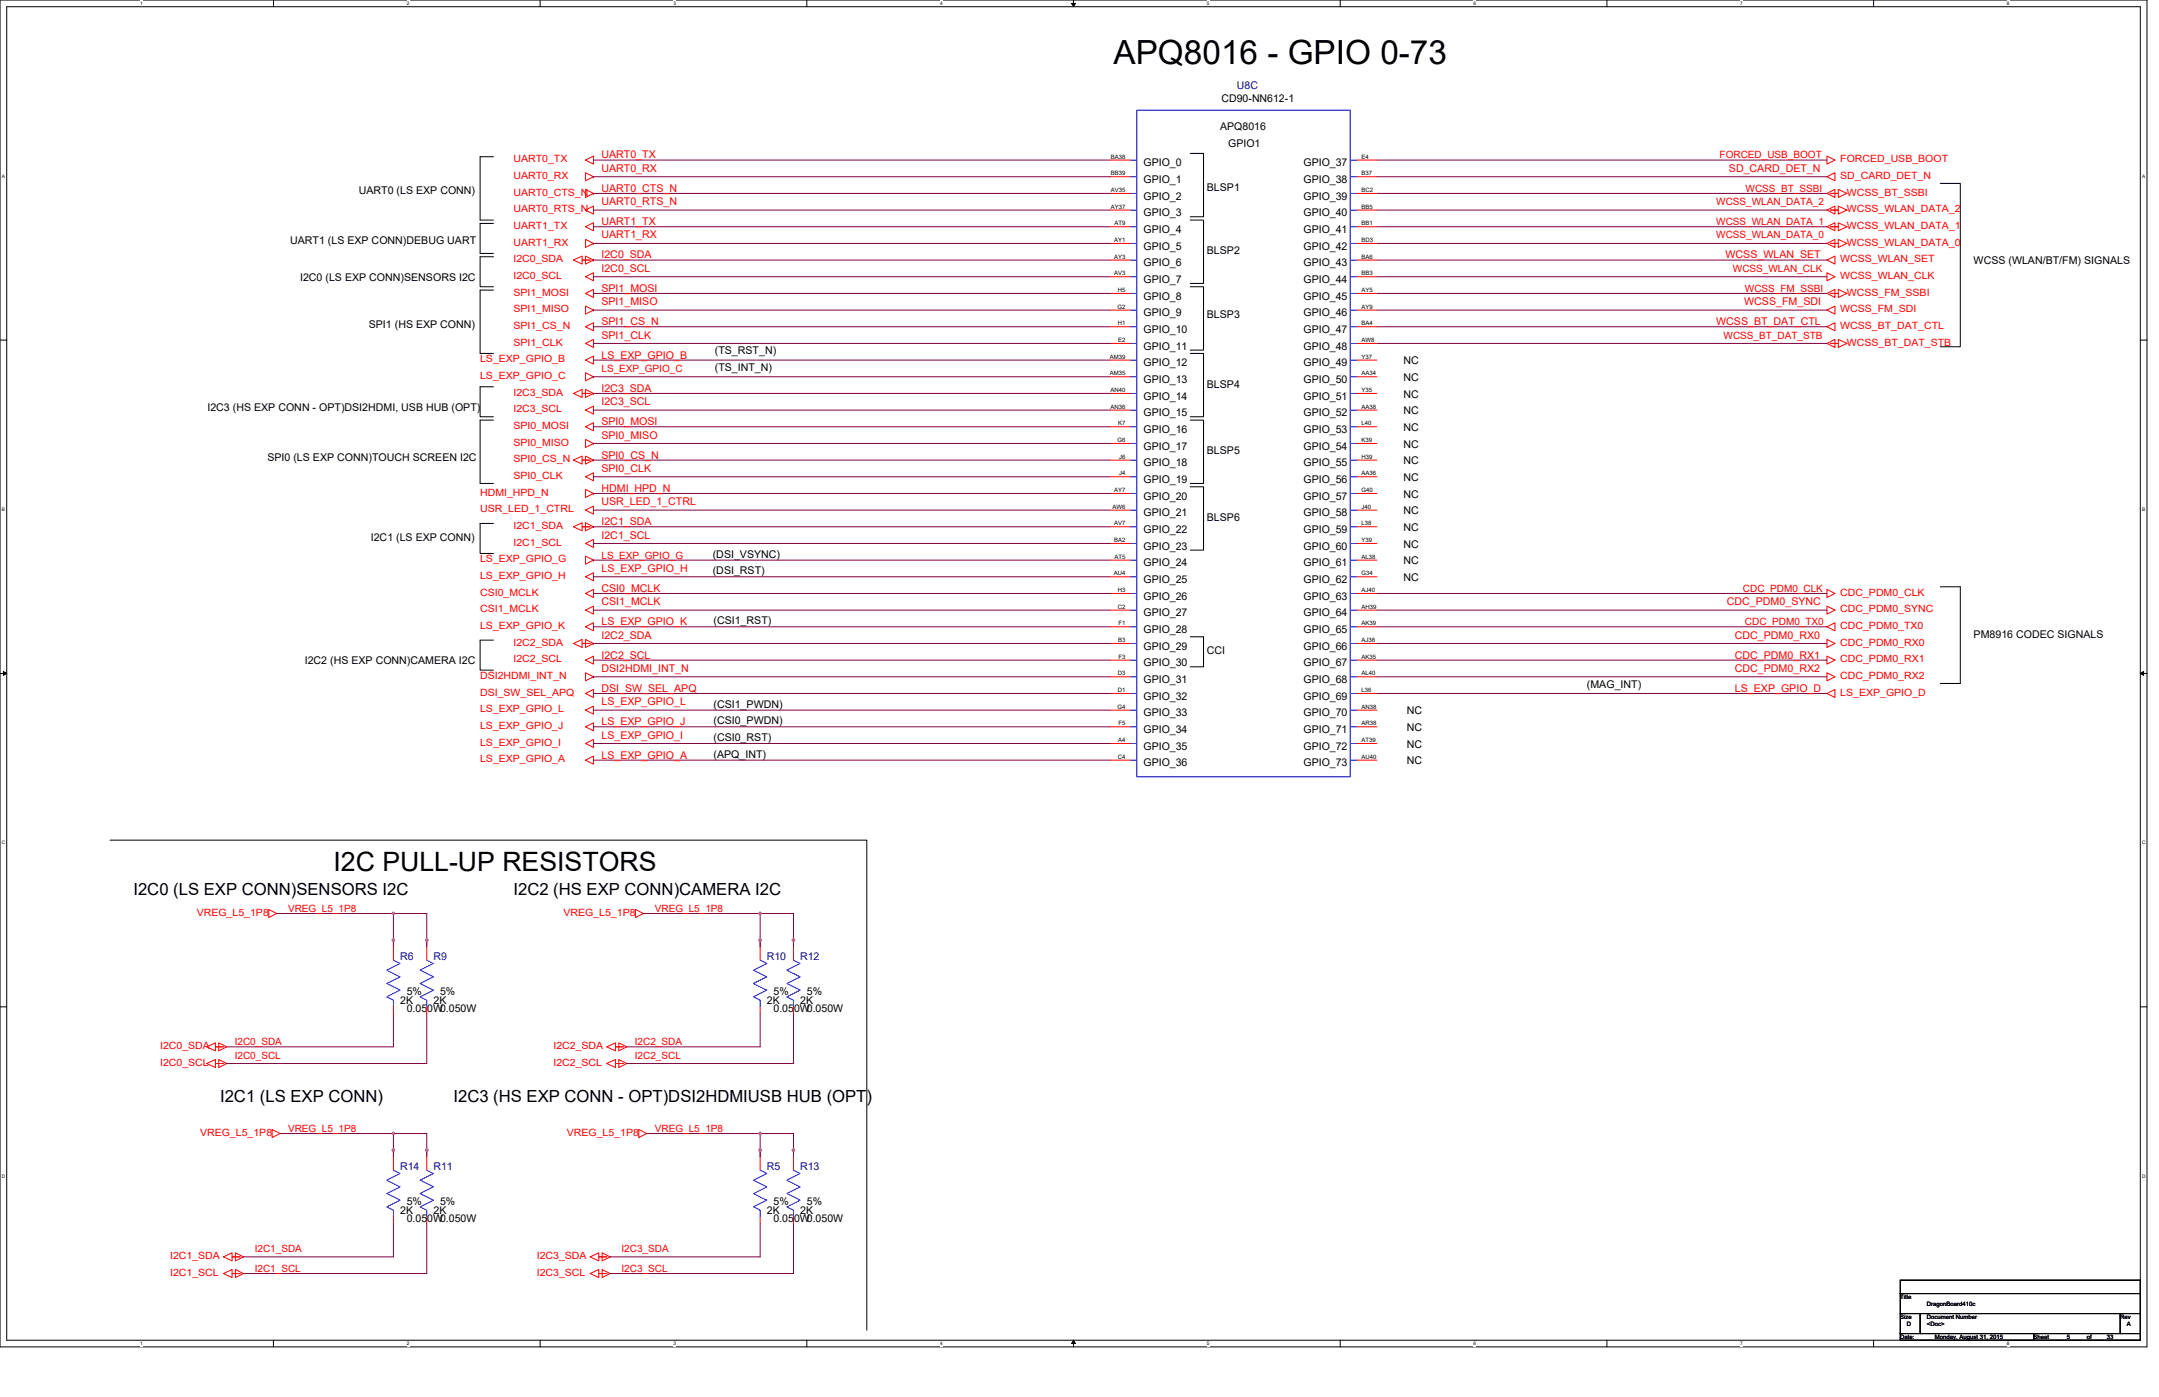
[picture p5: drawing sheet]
<svg xmlns="http://www.w3.org/2000/svg" width="864mm" height="559mm" viewBox="0 0 864 559" stroke-linecap="round" stroke-linejoin="round" font-family="sans-serif">
<defs><g id="words">
<text font-size="13.3" x="445.4" y="25.4">APQ8016 - GPIO 0-73</text>
<text font-size="10.7" x="133.4" y="348.4">I2C PULL-UP RESISTORS</text>
<g font-size="6.7">
<text x="53.4" y="358.1">I2C0 (LS EXP CONN)SENSORS I2C</text>
<text x="205.4" y="358.1">I2C2 (HS EXP CONN)CAMERA I2C</text>
<text x="88" y="440.8">I2C1 (LS EXP CONN)</text>
<text x="181.4" y="440.8">I2C3 (HS EXP CONN - OPT)DSI2HDMIUSB HUB (OPT)</text>
</g>
<g font-size="4.3" fill="#000080">
<text x="494.7" y="35.6">U8C</text>
<text x="160" y="384.2">R6</text>
<text x="173.4" y="384.2">R9</text>
<text x="306.7" y="384.2">R10</text>
<text x="320.1" y="384.2">R12</text>
<text x="160" y="468.2">R14</text>
<text x="173.4" y="468.2">R11</text>
<text x="306.7" y="468.2">R5</text>
<text x="320.1" y="468.2">R13</text>
</g>
<g font-size="4.3">
<text x="488.6" y="40.9">CD90-NN612-1</text>
<text x="488.1" y="52.1">APQ8016</text>
<text x="491.3" y="58.8">GPIO1</text>
<text x="457.4" y="66.5">GPIO_0</text>
<text x="521.4" y="66.5">GPIO_37</text>
<text x="143.5" y="77.7">UART0 (LS EXP CONN)</text>
<text x="457.4" y="73.2">GPIO_1</text>
<text x="482.7" y="76.4">BLSP1</text>
<text x="521.4" y="73.2">GPIO_38</text>
<text x="457.4" y="79.8">GPIO_2</text>
<text x="521.4" y="79.8">GPIO_39</text>
<text x="457.4" y="86.5">GPIO_3</text>
<text x="521.4" y="86.5">GPIO_40</text>
<text x="457.4" y="93.2">GPIO_4</text>
<text x="521.4" y="93.2">GPIO_41</text>
<text x="116" y="97.7">UART1 (LS EXP CONN)DEBUG UART</text>
<text x="457.4" y="99.8">GPIO_5</text>
<text x="482.7" y="101.7">BLSP2</text>
<text x="521.4" y="99.8">GPIO_42</text>
<text x="457.4" y="106.5">GPIO_6</text>
<text x="521.4" y="106.5">GPIO_43</text>
<text x="789.5" y="105.7">WCSS (WLAN/BT/FM) SIGNALS</text>
<text x="120" y="112.4">I2C0 (LS EXP CONN)SENSORS I2C</text>
<text x="457.4" y="113.2">GPIO_7</text>
<text x="521.4" y="113.2">GPIO_44</text>
<text x="457.4" y="119.8">GPIO_8</text>
<text x="521.4" y="119.8">GPIO_45</text>
<text x="147.5" y="131">SPI1 (HS EXP CONN)</text>
<text x="457.4" y="126.5">GPIO_9</text>
<text x="482.7" y="127">BLSP3</text>
<text x="521.4" y="126.5">GPIO_46</text>
<text x="457.4" y="133.2">GPIO_10</text>
<text x="521.4" y="133.2">GPIO_47</text>
<text x="285.9" y="141.7">(TS_RST_N)</text>
<text x="457.4" y="139.8">GPIO_11</text>
<text x="521.4" y="139.8">GPIO_48</text>
<text x="285.9" y="148.4">(TS_INT_N)</text>
<text x="457.4" y="146.5">GPIO_12</text>
<text x="521.4" y="146.5">GPIO_49</text>
<text x="561.4" y="145.7">NC</text>
<text x="457.4" y="153.2">GPIO_13</text>
<text x="482.7" y="155">BLSP4</text>
<text x="521.4" y="153.2">GPIO_50</text>
<text x="561.4" y="152.4">NC</text>
<text x="457.4" y="159.9">GPIO_14</text>
<text x="521.4" y="159.9">GPIO_51</text>
<text x="561.4" y="159">NC</text>
<text x="83" y="164.4">I2C3 (HS EXP CONN - OPT)DSI2HDMI, USB HUB (OPT)</text>
<text x="457.4" y="166.5">GPIO_15</text>
<text x="521.4" y="166.5">GPIO_52</text>
<text x="561.4" y="165.7">NC</text>
<text x="457.4" y="173.2">GPIO_16</text>
<text x="521.4" y="173.2">GPIO_53</text>
<text x="561.4" y="172.4">NC</text>
<text x="457.4" y="179.9">GPIO_17</text>
<text x="521.4" y="179.9">GPIO_54</text>
<text x="561.4" y="179">NC</text>
<text x="107" y="184.4">SPI0 (LS EXP CONN)TOUCH SCREEN I2C</text>
<text x="482.7" y="181.7">BLSP5</text>
<text x="561.4" y="185.7">NC</text>
<text x="457.4" y="186.5">GPIO_18</text>
<text x="521.4" y="186.5">GPIO_55</text>
<text x="457.4" y="193.2">GPIO_19</text>
<text x="521.4" y="193.2">GPIO_56</text>
<text x="561.4" y="192.4">NC</text>
<text x="457.4" y="199.9">GPIO_20</text>
<text x="521.4" y="199.9">GPIO_57</text>
<text x="561.4" y="199.1">NC</text>
<text x="457.4" y="206.5">GPIO_21</text>
<text x="482.7" y="208.4">BLSP6</text>
<text x="521.4" y="206.5">GPIO_58</text>
<text x="561.4" y="205.7">NC</text>
<text x="457.4" y="213.2">GPIO_22</text>
<text x="521.4" y="213.2">GPIO_59</text>
<text x="561.4" y="212.4">NC</text>
<text x="148.3" y="216.4">I2C1 (LS EXP CONN)</text>
<text x="457.4" y="219.9">GPIO_23</text>
<text x="521.4" y="219.9">GPIO_60</text>
<text x="561.4" y="219.1">NC</text>
<text x="285.1" y="223.1">(DSI_VSYNC)</text>
<text x="457.4" y="226.5">GPIO_24</text>
<text x="521.4" y="226.5">GPIO_61</text>
<text x="561.4" y="225.7">NC</text>
<text x="285.1" y="229.7">(DSI_RST)</text>
<text x="457.4" y="233.2">GPIO_25</text>
<text x="521.4" y="233.2">GPIO_62</text>
<text x="561.4" y="232.4">NC</text>
<text x="457.4" y="239.9">GPIO_26</text>
<text x="521.4" y="239.9">GPIO_63</text>
<text x="285.4" y="249.7">(CSI1_RST)</text>
<text x="457.4" y="246.5">GPIO_27</text>
<text x="521.4" y="246.5">GPIO_64</text>
<text x="457.4" y="253.2">GPIO_28</text>
<text x="521.4" y="253.2">GPIO_65</text>
<text x="789.5" y="255.1">PM8916 CODEC SIGNALS</text>
<text x="457.4" y="259.9">GPIO_29</text>
<text x="482.7" y="261.7">CCI</text>
<text x="521.4" y="259.9">GPIO_66</text>
<text x="121.9" y="265.7">I2C2 (HS EXP CONN)CAMERA I2C</text>
<text x="457.4" y="266.5">GPIO_30</text>
<text x="521.4" y="266.5">GPIO_67</text>
<text x="457.4" y="273.2">GPIO_31</text>
<text x="521.4" y="273.2">GPIO_68</text>
<text x="634.8" y="275.1">(MAG_INT)</text>
<text x="457.4" y="279.9">GPIO_32</text>
<text x="521.4" y="279.9">GPIO_69</text>
<text x="285.4" y="283.1">(CSI1_PWDN)</text>
<text x="457.4" y="286.5">GPIO_33</text>
<text x="521.4" y="286.5">GPIO_70</text>
<text x="562.8" y="285.7">NC</text>
<text x="285.4" y="289.7">(CSI0_PWDN)</text>
<text x="457.4" y="293.2">GPIO_34</text>
<text x="521.4" y="293.2">GPIO_71</text>
<text x="562.8" y="292.4">NC</text>
<text x="285.4" y="296.4">(CSI0_RST)</text>
<text x="457.4" y="299.9">GPIO_35</text>
<text x="521.4" y="299.9">GPIO_72</text>
<text x="562.8" y="299.1">NC</text>
<text x="285.4" y="303.1">(APQ_INT)</text>
<text x="562.8" y="305.7">NC</text>
<text x="457.4" y="306.3">GPIO_36</text>
<text x="521.4" y="306.3">GPIO_73</text>
<text x="160" y="401.5">2K</text>
<text x="162.7" y="398">5%</text>
<text x="173.4" y="401.5">2K</text>
<text x="176" y="398">5%</text>
<text x="306.7" y="401.5">2K</text>
<text x="309.4" y="398">5%</text>
<text x="320.1" y="401.5">2K</text>
<text x="322.7" y="398">5%</text>
<text x="162.7" y="404.7">0.050W0.050W</text>
<text x="309.4" y="404.7">0.050W0.050W</text>
<text x="160" y="485.5">2K</text>
<text x="162.7" y="482">5%</text>
<text x="173.4" y="485.5">2K</text>
<text x="176" y="482">5%</text>
<text x="306.7" y="485.5">2K</text>
<text x="309.4" y="482">5%</text>
<text x="320.1" y="485.5">2K</text>
<text x="322.7" y="482">5%</text>
<text x="162.7" y="488.7">0.050W0.050W</text>
<text x="309.4" y="488.7">0.050W0.050W</text>
</g>
<g font-size="4.3" fill="#f00">
<text x="240.6" y="63.4">UART0_TX</text>
<text x="240.6" y="68.7">UART0_RX</text>
<text x="691.6" y="68.7">SD_CARD_DET_N</text>
<text x="240.6" y="76.7">UART0_CTS_N</text>
<text x="240.6" y="82.1">UART0_RTS_N</text>
<text x="240.6" y="95.4">UART1_RX</text>
<text x="240.6" y="90.1">UART1_TX</text>
<text x="240.6" y="103.4">I2C0_SDA</text>
<text x="690.2" y="103.4">WCSS_WLAN_SET</text>
<text x="240.6" y="108.7">I2C0_SCL</text>
<text x="240.6" y="116.7">SPI1_MOSI</text>
<text x="240.6" y="122.1">SPI1_MISO</text>
<text x="697.7" y="122.1">WCSS_FM_SDI</text>
<text x="240.6" y="130.1">SPI1_CS_N</text>
<text x="686.5" y="130.1">WCSS_BT_DAT_CTL</text>
<text x="240.6" y="135.4">SPI1_CLK</text>
<text x="240.6" y="143.4">LS_EXP_GPIO_B</text>
<text x="240.6" y="156.7">I2C3_SDA</text>
<text x="240.6" y="162.1">I2C3_SCL</text>
<text x="240.6" y="170.1">SPI0_MOSI</text>
<text x="240.6" y="175.4">SPI0_MISO</text>
<text x="240.6" y="183.4">SPI0_CS_N</text>
<text x="240.6" y="188.7">SPI0_CLK</text>
<text x="240.6" y="196.7">HDMI_HPD_N</text>
<text x="240.6" y="202.1">USR_LED_1_CTRL</text>
<text x="240.6" y="215.4">I2C1_SCL</text>
<text x="240.6" y="210.1">I2C1_SDA</text>
<text x="240.6" y="228.7">LS_EXP_GPIO_H</text>
<text x="240.6" y="236.7">CSI0_MCLK</text>
<text x="240.6" y="242.1">CSI1_MCLK</text>
<text x="690.8" y="242.1">CDC_PDM0_SYNC</text>
<text x="240.6" y="250.1">LS_EXP_GPIO_K</text>
<text x="240.6" y="255.4">I2C2_SDA</text>
<text x="694" y="255.4">CDC_PDM0_RX0</text>
<text x="240.6" y="263.4">I2C2_SCL</text>
<text x="694" y="263.4">CDC_PDM0_RX1</text>
<text x="240.6" y="268.8">DSI2HDMI_INT_N</text>
<text x="694" y="268.8">CDC_PDM0_RX2</text>
<text x="240.6" y="276.8">DSI_SW_SEL_APQ</text>
<text x="694" y="276.8">LS_EXP_GPIO_D</text>
<text x="240.6" y="282.1">LS_EXP_GPIO_L</text>
<text x="240.6" y="290.1">LS_EXP_GPIO_J</text>
<text x="240.6" y="295.4">LS_EXP_GPIO_I</text>
<text x="240.6" y="303.4">LS_EXP_GPIO_A</text>
</g>
<g font-size="4" fill="#f00">
<text x="205.4" y="65">UART0_TX</text>
<text x="687.8" y="63.4">FORCED_USB_BOOT</text>
<text x="736.1" y="65">FORCED_USB_BOOT</text>
<text x="205.4" y="71.6">UART0_RX</text>
<text x="736.1" y="71.6">SD_CARD_DET_N</text>
<text x="698.2" y="76.7">WCSS_BT_SSBI</text>
<text x="205.4" y="78.3">UART0_CTS_N</text>
<text x="686.5" y="82.1">WCSS_WLAN_DATA_2</text>
<text x="738.8" y="78.3">WCSS_BT_SSBI</text>
<text x="205.4" y="85">UART0_RTS_N</text>
<text x="738.8" y="85">WCSS_WLAN_DATA_2</text>
<text x="205.4" y="91.6">UART1_TX</text>
<text x="686.5" y="95.4">WCSS_WLAN_DATA_0</text>
<text x="686.5" y="90.1">WCSS_WLAN_DATA_1</text>
<text x="738.8" y="91.6">WCSS_WLAN_DATA_1</text>
<text x="205.4" y="98.3">UART1_RX</text>
<text x="738.8" y="98.3">WCSS_WLAN_DATA_0</text>
<text x="205.4" y="105">I2C0_SDA</text>
<text x="736.1" y="105">WCSS_WLAN_SET</text>
<text x="205.4" y="111.6">I2C0_SCL</text>
<text x="693.2" y="108.7">WCSS_WLAN_CLK</text>
<text x="736.1" y="111.6">WCSS_WLAN_CLK</text>
<text x="205.4" y="118.3">SPI1_MOSI</text>
<text x="698" y="116.7">WCSS_FM_SSBI</text>
<text x="738.8" y="118.3">WCSS_FM_SSBI</text>
<text x="205.4" y="125">SPI1_MISO</text>
<text x="736.1" y="125">WCSS_FM_SDI</text>
<text x="205.4" y="131.6">SPI1_CS_N</text>
<text x="736.1" y="131.6">WCSS_BT_DAT_CTL</text>
<text x="689.4" y="135.4">WCSS_BT_DAT_STB</text>
<text x="205.4" y="138.3">SPI1_CLK</text>
<text x="738.8" y="138.3">WCSS_BT_DAT_STB</text>
<text x="192" y="145">LS_EXP_GPIO_B</text>
<text x="240.6" y="148.7">LS_EXP_GPIO_C</text>
<text x="192" y="151.6">LS_EXP_GPIO_C</text>
<text x="205.4" y="158.3">I2C3_SDA</text>
<text x="205.4" y="165">I2C3_SCL</text>
<text x="205.4" y="171.6">SPI0_MOSI</text>
<text x="205.4" y="178.3">SPI0_MISO</text>
<text x="205.4" y="185">SPI0_CS_N</text>
<text x="205.4" y="191.6">SPI0_CLK</text>
<text x="192" y="198.3">HDMI_HPD_N</text>
<text x="192" y="205">USR_LED_1_CTRL</text>
<text x="205.4" y="211.6">I2C1_SDA</text>
<text x="205.4" y="218.3">I2C1_SCL</text>
<text x="192" y="225">LS_EXP_GPIO_G</text>
<text x="240.6" y="223.4">LS_EXP_GPIO_G</text>
<text x="192" y="231.6">LS_EXP_GPIO_H</text>
<text x="192" y="238.3">CSI0_MCLK</text>
<text x="697.2" y="236.7">CDC_PDM0_CLK</text>
<text x="736.1" y="238.3">CDC_PDM0_CLK</text>
<text x="192" y="245">CSI1_MCLK</text>
<text x="736.1" y="245">CDC_PDM0_SYNC</text>
<text x="192" y="251.7">LS_EXP_GPIO_K</text>
<text x="698" y="250.1">CDC_PDM0_TX0</text>
<text x="736.1" y="251.7">CDC_PDM0_TX0</text>
<text x="205.4" y="258.3">I2C2_SDA</text>
<text x="736.1" y="258.3">CDC_PDM0_RX0</text>
<text x="205.4" y="265">I2C2_SCL</text>
<text x="736.1" y="265">CDC_PDM0_RX1</text>
<text x="192" y="271.7">DSI2HDMI_INT_N</text>
<text x="736.1" y="271.7">CDC_PDM0_RX2</text>
<text x="192" y="278.3">DSI_SW_SEL_APQ</text>
<text x="736.1" y="278.3">LS_EXP_GPIO_D</text>
<text x="192" y="285">LS_EXP_GPIO_L</text>
<text x="192" y="291.7">LS_EXP_GPIO_J</text>
<text x="192" y="298.3">LS_EXP_GPIO_I</text>
<text x="192" y="305">LS_EXP_GPIO_A</text>
<text x="115.2" y="364.8">VREG_L5_1P8</text>
<text x="261.9" y="364.8">VREG_L5_1P8</text>
<text x="78.7" y="366.3">VREG_L5_1P8</text>
<text x="225.4" y="366.3">VREG_L5_1P8</text>
<text x="64" y="419.7">I2C0_SDA</text>
<text x="93.9" y="418.1">I2C0_SDA</text>
<text x="221.4" y="419.7">I2C2_SDA</text>
<text x="253.9" y="418.1">I2C2_SDA</text>
<text x="93.9" y="423.4">I2C0_SCL</text>
<text x="253.9" y="423.4">I2C2_SCL</text>
<text x="64" y="426.3">I2C0_SCL</text>
<text x="221.4" y="426.3">I2C2_SCL</text>
<text x="80" y="454.3">VREG_L5_1P8</text>
<text x="115.2" y="452.8">VREG_L5_1P8</text>
<text x="226.7" y="454.3">VREG_L5_1P8</text>
<text x="261.9" y="452.8">VREG_L5_1P8</text>
<text x="68" y="503.7">I2C1_SDA</text>
<text x="101.9" y="500.8">I2C1_SDA</text>
<text x="214.7" y="503.7">I2C3_SDA</text>
<text x="248.6" y="500.8">I2C3_SDA</text>
<text x="101.9" y="508.8">I2C1_SCL</text>
<text x="248.6" y="508.8">I2C3_SCL</text>
<text x="68" y="510.3">I2C1_SCL</text>
<text x="214.7" y="510.3">I2C3_SCL</text>
</g>
<g font-size="2.4">
<text x="444.4" y="63.5">BA38</text>
<text x="544.6" y="63.5">E4</text>
<text x="444.4" y="70.1">BB39</text>
<text x="544.6" y="70.1">B37</text>
<text x="444.4" y="76.8">AV35</text>
<text x="544.6" y="76.8">BC2</text>
<text x="444.4" y="83.5">AY37</text>
<text x="544.6" y="83.5">BB5</text>
<text x="445.8" y="90.1">AT9</text>
<text x="544.6" y="90.1">BB1</text>
<text x="445.7" y="96.8">AY1</text>
<text x="544.6" y="96.8">BD3</text>
<text x="445.7" y="103.5">AY3</text>
<text x="544.6" y="103.5">BA6</text>
<text x="445.7" y="110.2">AV3</text>
<text x="544.6" y="110.2">BB3</text>
<text x="447.1" y="116.8">H5</text>
<text x="544.6" y="116.8">AY5</text>
<text x="447" y="123.5">G2</text>
<text x="544.6" y="123.5">AY9</text>
<text x="447.1" y="130.2">H1</text>
<text x="544.6" y="130.2">BA4</text>
<text x="447.3" y="136.8">E2</text>
<text x="544.6" y="136.8">AW8</text>
<text x="444" y="143.5">AM39</text>
<text x="544.6" y="143.5">Y37</text>
<text x="444" y="150.2">AM35</text>
<text x="544.6" y="150.2">AA34</text>
<text x="444.2" y="156.8">AN40</text>
<text x="544.6" y="156.8">Y35</text>
<text x="444.2" y="163.5">AN36</text>
<text x="544.6" y="163.5">AA38</text>
<text x="447.3" y="170.2">K7</text>
<text x="544.6" y="170.2">L40</text>
<text x="447" y="176.8">G6</text>
<text x="544.6" y="176.8">K39</text>
<text x="447.7" y="183.5">J6</text>
<text x="544.6" y="183.5">H39</text>
<text x="447.7" y="190.2">J4</text>
<text x="544.6" y="190.2">AA36</text>
<text x="445.7" y="196.8">AY7</text>
<text x="544.6" y="196.8">G40</text>
<text x="445" y="203.5">AW6</text>
<text x="544.6" y="203.5">J40</text>
<text x="445.7" y="210.2">AV7</text>
<text x="544.6" y="210.2">L38</text>
<text x="445.7" y="216.8">BA2</text>
<text x="544.6" y="216.8">Y39</text>
<text x="445.8" y="223.5">AT5</text>
<text x="544.6" y="223.5">AL38</text>
<text x="445.6" y="230.2">AU4</text>
<text x="544.6" y="230.2">G34</text>
<text x="447.1" y="236.8">H3</text>
<text x="544.6" y="236.8">AJ40</text>
<text x="447.1" y="243.5">C2</text>
<text x="544.6" y="243.5">AH39</text>
<text x="447.4" y="250.2">F1</text>
<text x="544.6" y="250.2">AK39</text>
<text x="447.3" y="256.8">B3</text>
<text x="544.6" y="256.8">AJ38</text>
<text x="447.4" y="263.5">F3</text>
<text x="544.6" y="263.5">AK35</text>
<text x="447.1" y="270.2">D3</text>
<text x="544.6" y="270.2">AL40</text>
<text x="447.1" y="276.8">D1</text>
<text x="544.6" y="276.8">L36</text>
<text x="447" y="283.5">G4</text>
<text x="544.6" y="283.5">AN38</text>
<text x="447.4" y="290.2">F5</text>
<text x="544.6" y="290.2">AR38</text>
<text x="447.3" y="296.8">A4</text>
<text x="544.6" y="296.8">AT39</text>
<text x="447.1" y="303.5">C4</text>
<text x="544.6" y="303.5">AU40</text>
<text x="760.1" y="519.6">Title</text>
<text x="760.1" y="527.6">Size</text>
<text x="770.8" y="527.6">Document Number</text>
<text x="770.8" y="522.2">DragonBoard410c</text>
<text x="848.1" y="527.6">Rev</text>
<text x="762.8" y="530.2">D</text>
<text x="770.8" y="530.2">&lt;Doc&gt;</text>
<text x="850.8" y="530.2">A</text>
<text x="760.1" y="535.6">Date:</text>
<text x="774" y="535.6">Monday, August 31, 2015</text>
<text x="813.5" y="535.6">Sheet</text>
<text x="826.8" y="535.6">5</text>
<text x="834.8" y="535.6">of</text>
<text x="842.8" y="535.6">33</text>
</g>
<g font-size="1.9">
<text x="56" y="2">1</text>
<text x="162.7" y="2">2</text>
<text x="269.4" y="2">3</text>
<text x="376.1" y="2">4</text>
<text x="482.7" y="2">5</text>
<text x="589.4" y="2">6</text>
<text x="696.1" y="2">7</text>
<text x="802.8" y="2">8</text>
<text x=".7" y="71.1">A</text>
<text x="856.8" y="71.1">A</text>
<text x=".7" y="204.4">B</text>
<text x="856.8" y="204.4">B</text>
<text x=".7" y="337.8">C</text>
<text x="856.8" y="337.8">C</text>
<text x=".7" y="471.1">D</text>
<text x="856.8" y="471.1">D</text>
<text x="56" y="538.1">1</text>
<text x="162.7" y="538.1">2</text>
<text x="269.4" y="538.1">3</text>
<text x="376.1" y="538.1">4</text>
<text x="482.7" y="538.1">5</text>
<text x="589.4" y="538.1">6</text>
<text x="696.1" y="538.1">7</text>
<text x="802.8" y="538.1">8</text>
</g>
</g></defs>
<path d="M0 0h858.8v538.8h-858.8zM2.7 2.7h853.4v533.4h-853.4z" fill="none" stroke="#000" stroke-width=".4"/>
<g fill="#fff">
<path d="M56 .3h1.1v2.1h-1.1z"/>
<path d="M56 536.4h1.1v2.1h-1.1z"/>
</g>
<path d="M109.4 0v2.7M109.4 536.1v2.7" fill="none" stroke="#000" stroke-width=".4"/>
<g fill="#fff">
<path d="M162.7 .3h1.1v2.1h-1.1z"/>
<path d="M162.7 536.4h1.1v2.1h-1.1z"/>
</g>
<path d="M216 0v2.7M216 536.1v2.7" fill="none" stroke="#000" stroke-width=".4"/>
<g fill="#fff">
<path d="M269.4 .3h1.1v2.1h-1.1z"/>
<path d="M269.4 536.4h1.1v2.1h-1.1z"/>
</g>
<path d="M322.7 0v2.7M322.7 536.1v2.7" fill="none" stroke="#000" stroke-width=".4"/>
<g fill="#fff">
<path d="M376.1 .3h1v2.1h-1z"/>
<path d="M376.1 536.4h1v2.1h-1z"/>
</g>
<path d="M429.4 0v2.7M429.4 536.1v2.7" fill="none" stroke="#000" stroke-width=".4"/>
<path d="M428.6 1.4h1.6l-.8 1.3zM429.4 536.1l.8 1.3h-1.6z" fill="#000" stroke="#000" stroke-width=".4"/>
<g fill="#fff">
<path d="M482.7 .3h1.1v2.1h-1.1z"/>
<path d="M482.7 536.4h1.1v2.1h-1.1z"/>
</g>
<path d="M536.1 0v2.7M536.1 536.1v2.7" fill="none" stroke="#000" stroke-width=".4"/>
<g fill="#fff">
<path d="M589.4 .3h1.1v2.1h-1.1z"/>
<path d="M589.4 536.4h1.1v2.1h-1.1z"/>
</g>
<path d="M642.8 0v2.7M642.8 536.1v2.7" fill="none" stroke="#000" stroke-width=".4"/>
<g fill="#fff">
<path d="M696.1 .3h1.1v2.1h-1.1z"/>
<path d="M696.1 536.4h1.1v2.1h-1.1z"/>
</g>
<path d="M749.4 0v2.7M749.4 536.1v2.7" fill="none" stroke="#000" stroke-width=".4"/>
<g fill="#fff">
<path d="M802.8 .3h1.1v2.1h-1.1z"/>
<path d="M802.8 536.4h1.1v2.1h-1.1z"/>
<path d="M.7 69.4h1.3v2.1h-1.3z"/>
<path d="M856.8 69.4h1.3v2.1h-1.3z"/>
<path d="M.7 202.7h1.3v2.2h-1.3z"/>
<path d="M856.8 202.7h1.3v2.2h-1.3z"/>
</g>
<path d="M0 136h2.7M856.1 136h2.7" fill="none" stroke="#000" stroke-width=".4"/>
<g fill="#fff">
<path d="M.7 336.1h1.4v2.1h-1.4z"/>
<path d="M856.8 336.1h1.4v2.1h-1.4z"/>
</g>
<path d="M0 269.4h2.7M1.4 268.6l1.3 .8-1.3 .8zM856.1 269.4h2.7M856.1 269.4l1.4-.8v1.6z" fill="none" stroke="#000" stroke-width=".4"/>
<path d="M1.4 268.6l1.3 .8-1.3 .8zM856.1 269.4l1.4-.8v1.6z" fill="#000"/>
<g fill="#fff">
<path d="M.7 469.4h1.4v2.2h-1.4z"/>
<path d="M856.8 469.4h1.4v2.2h-1.4z"/>
</g>
<g fill="none" stroke="#000" stroke-width=".4">
<path d="M197.4 62.7h-5.4v25.3h5.4M476.1 61.4h5.3v25.3h-5.3M776.1 73.4h8v65.3h-8M197.4 89.4h-5.4v12h5.4M476.1 88h5.3v25.4h-5.3M197.4 116h-5.4v25.4h5.4M197.4 102.7h-5.4v12h5.4M476.1 114.7h5.3v25.3h-5.3M197.4 154.7h-5.4v12h5.4M476.1 141.4h5.3v25.3h-5.3M197.4 168h-5.4v25.4h5.4M476.1 168h5.3v25.4h-5.3"/>
<path d="M476.1 194.7h5.3v25.3h-5.3M197.4 209.4h-5.4v12h5.4M776.1 234.7h8v38.7h-8M197.4 256.1h-5.4v12h5.4M476.1 254.7h5.3v12h-5.3M44 336.1h302.7v196M0 402.7h2.7M856.1 402.7h2.7M760.1 512.1h96v5.3h-96zM760.1 517.4h96v8h-96zM760.1 525.4h8v8h-8zM760.1 533.4h53.4v2.7h-53.4z"/>
<path d="M768.1 525.4h80v8h-80zM813.5 533.4h42.6v2.7h-42.6zM848.1 525.4h8v8h-8z"/>
</g>
<g fill="none" stroke="#f00" stroke-width=".4">
<path d="M234.2 75.8l3.2 1.6-3.2 1.6zM234.2 69.1l3.2 1.6-3.2 1.6zM234.2 64l3.2-1.6v3.2zM444.1 64h8M444.1 70.7h8M444.1 77.4h8M542.8 64h8M542.8 70.7h8M542.8 77.4h8M730.8 70.7l3.2-1.6v3.2zM730.8 77.4l3.2-1.6v3.2zM730.8 62.4l3.2 1.6-3.2 1.6z"/>
<path d="M732.1 77.4h3.2M735.3 75.8l3.5 1.6-3.5 1.6zM234.2 95.8l3.2 1.6-3.2 1.6zM234.2 90.7l3.2-1.6v3.2zM234.2 84l3.2-1.6v3.2zM444.1 84h8M444.1 90.7h8M444.1 97.4h8M542.8 84h8M542.8 90.7h8M542.8 97.4h8M730.8 97.4l3.2-1.6v3.2z"/>
<path d="M730.8 84l3.2-1.6v3.2zM730.8 90.7l3.2-1.6v3.2zM732.1 97.4h3.2M732.1 84h3.2M732.1 90.7h3.2M735.3 95.8l3.5 1.6-3.5 1.6zM735.3 82.4l3.5 1.6-3.5 1.6zM735.3 89.1l3.5 1.6-3.5 1.6zM229.4 104l3.5-1.6v3.2zM232.9 104h3.2M234.2 102.4l3.2 1.6-3.2 1.6zM234.2 117.4l3.2-1.6v3.2z"/>
<path d="M234.2 110.7l3.2-1.6v3.2zM444.1 104h8M444.1 110.7h8M444.1 117.4h8M542.8 104h8M542.8 110.7h8M542.8 117.4h8M730.8 104l3.2-1.6v3.2zM730.8 117.4l3.2-1.6v3.2zM730.8 109.1l3.2 1.6-3.2 1.6zM732.1 117.4h3.2M735.3 115.8l3.5 1.6-3.5 1.6z"/>
<path d="M234.2 122.4l3.2 1.6-3.2 1.6zM234.2 137.4l3.2-1.6v3.2zM234.2 130.7l3.2-1.6v3.2zM444.1 130.7h8M444.1 137.4h8M444.1 124h8M542.8 124h8M542.8 130.7h8M542.8 137.4h8M730.8 130.7l3.2-1.6v3.2zM730.8 124l3.2-1.6v3.2zM730.8 137.4l3.2-1.6v3.2z"/>
<path d="M732.1 137.4h3.2M735.3 135.8l3.5 1.6-3.5 1.6zM229.4 157.4l3.5-1.6v3.2zM232.9 157.4h3.2M234.2 149.1l3.2 1.6-3.2 1.6zM234.2 155.8l3.2 1.6-3.2 1.6zM234.2 144l3.2-1.6v3.2zM444.1 144h8M444.1 150.7h8M444.1 157.4h8M542.8 144h8M542.8 150.7h8"/>
<path d="M542.8 157.4h8M234.2 175.8l3.2 1.6-3.2 1.6zM234.2 164l3.2-1.6v3.3zM234.2 170.7l3.2-1.6v3.2zM444.1 164h8M444.1 170.7h8M444.1 177.4h8M542.8 164h8M542.8 170.7h8M542.8 177.4h8M229.4 184l3.5-1.6v3.3zM232.9 184h3.2"/>
<path d="M234.2 195.8l3.2 1.6-3.2 1.6zM234.2 182.4l3.2 1.6-3.2 1.7zM234.2 190.7l3.2-1.6v3.2zM444.1 184h8M444.1 190.7h8M444.1 197.4h8M542.8 184h8M542.8 190.7h8M542.8 197.4h8M229.4 210.7l3.5-1.6v3.2zM232.9 210.7h3.2M234.2 209.1l3.2 1.6-3.2 1.6z"/>
<path d="M234.2 204l3.2-1.6v3.3zM234.2 217.4l3.2-1.6v3.2zM444.1 204h8M444.1 210.7h8M444.1 217.4h8M542.8 204h8M542.8 210.7h8M542.8 217.4h8M234.2 222.4l3.2 1.6-3.2 1.7zM234.2 230.7l3.2-1.6v3.2zM234.2 237.4l3.2-1.6v3.2zM444.1 224h8"/>
<path d="M444.1 230.7h8M444.1 237.4h8M542.8 224h8M542.8 230.7h8M542.8 237.4h8M730.8 235.8l3.2 1.6-3.2 1.6zM229.4 257.4l3.5-1.6v3.2zM232.9 257.4h3.2M234.2 255.8l3.2 1.6-3.2 1.6zM234.2 250.7l3.2-1.6v3.2zM234.2 244.1l3.2-1.7v3.3zM444.1 244.1h8"/>
<path d="M444.1 250.7h8M444.1 257.4h8M542.8 244.1h8M542.8 250.7h8M542.8 257.4h8M730.8 250.7l3.2-1.6v3.2zM730.8 242.4l3.2 1.7-3.2 1.6zM730.8 255.8l3.2 1.6-3.2 1.6zM234.2 269.1l3.2 1.6-3.2 1.6zM234.2 264.1l3.2-1.7v3.3zM234.2 277.4l3.2-1.6v3.2zM444.1 264.1h8"/>
<path d="M444.1 270.7h8M444.1 277.4h8M542.8 264.1h8M542.8 270.7h8M542.8 277.4h8M730.8 277.4l3.2-1.6v3.2zM730.8 269.1l3.2 1.6-3.2 1.6zM730.8 262.4l3.2 1.7-3.2 1.6zM234.2 297.4l3.2-1.6v3.2zM234.2 290.7l3.2-1.6v3.2zM234.2 284.1l3.2-1.7v3.3zM444.1 284.1h8"/>
<path d="M444.1 290.7h8M444.1 297.4h8M542.8 284.1h8M542.8 290.7h8M542.8 297.4h8M234.2 304.1l3.2-1.6v3.2zM444.1 304.1h8M542.8 304.1h8M107.5 363.8l3.2 1.6-3.2 1.6zM157.4 376.1v8M170.7 376.1v8M254.2 363.8l3.2 1.6-3.2 1.6z"/>
<path d="M304.1 376.1v8M317.4 376.1v8M82.7 418.7l3.5-1.6v3.2zM86.2 418.7h3.2M87.5 417.1l3.2 1.6-3.2 1.6zM157.4 402.7v2.7M170.7 402.7v2.7M242.7 418.7l3.5-1.6v3.2zM246.2 418.7h3.2M247.5 417.1l3.2 1.6-3.2 1.6zM304.1 402.7v2.7M317.4 402.7v2.7"/>
<path d="M82.7 425.4l3.5-1.6v3.2zM86.2 425.4h3.2M87.5 423.8l3.2 1.6-3.2 1.6zM242.7 425.4l3.5-1.6v3.2zM246.2 425.4h3.2M247.5 423.8l3.2 1.6-3.2 1.6zM108.8 451.8l3.2 1.6-3.2 1.6zM255.5 451.8l3.2 1.6-3.2 1.6zM157.4 460.1v8M170.7 460.1v8M304.1 460.1v8M317.4 460.1v8"/>
<path d="M157.4 486.7v2.7M170.7 486.7v2.7M304.1 486.7v2.7M317.4 486.7v2.7M89.4 502.8l3.4-1.7v3.3zM89.4 509.4l3.4-1.6v3.2zM92.8 502.8h3.2M92.8 509.4h3.2M94.2 501.1l3.2 1.7-3.2 1.6zM94.2 507.8l3.2 1.6-3.2 1.6zM236.1 502.8l3.4-1.7v3.3zM236.1 509.4l3.4-1.6v3.2z"/>
<path d="M239.5 502.8h3.2M239.5 509.4h3.2M240.9 501.1l3.2 1.7-3.2 1.6zM240.9 507.8l3.2 1.6-3.2 1.6z"/>
</g>
<g fill="none" stroke="#00f" stroke-width=".4">
<path d="M454.7 44h85.4v266.7h-85.4zM452.1 64h2.6M452.1 70.7h2.6M452.1 77.4h2.6M540.1 77.4h2.7M540.1 70.7h2.7M540.1 64h2.7M452.1 84h2.6M452.1 97.4h2.6M452.1 90.7h2.6M540.1 97.4h2.7M540.1 90.7h2.7"/>
<path d="M540.1 84h2.7M452.1 117.4h2.6M452.1 110.7h2.6M452.1 104h2.6M540.1 117.4h2.7M540.1 110.7h2.7M540.1 104h2.7M452.1 130.7h2.6M452.1 137.4h2.6M452.1 124h2.6M540.1 137.4h2.7M540.1 130.7h2.7"/>
<path d="M540.1 124h2.7M452.1 157.4h2.6M452.1 150.7h2.6M452.1 144h2.6M540.1 157.4h2.7M540.1 150.7h2.7M540.1 144h2.7M452.1 170.7h2.6M452.1 164h2.6M452.1 177.4h2.6M540.1 177.4h2.7M540.1 170.7h2.7"/>
<path d="M540.1 164h2.7M452.1 184h2.6M452.1 190.7h2.6M452.1 197.4h2.6M540.1 197.4h2.7M540.1 190.7h2.7M540.1 184h2.7M452.1 204h2.6M452.1 210.7h2.6M452.1 217.4h2.6M540.1 217.4h2.7M540.1 210.7h2.7"/>
<path d="M540.1 204h2.7M452.1 224h2.6M452.1 230.7h2.6M452.1 237.4h2.6M540.1 237.4h2.7M540.1 230.7h2.7M540.1 224h2.7M452.1 257.4h2.6M452.1 250.7h2.6M452.1 244.1h2.6M540.1 257.4h2.7M540.1 250.7h2.7"/>
<path d="M540.1 244.1h2.7M452.1 277.4h2.6M452.1 270.7h2.6M452.1 264.1h2.6M540.1 277.4h2.7M540.1 270.7h2.7M540.1 264.1h2.7M452.1 297.4h2.6M452.1 290.7h2.6M452.1 284.1h2.6M540.1 297.4h2.7M540.1 290.7h2.7"/>
<path d="M540.1 284.1h2.7M452.1 304.1h2.6M540.1 304.1h2.7M157.4 384.1h.1M157.4 384.1l2.6 1.3-5.3 2.7 5.3 2.6-5.3 2.7 5.3 2.7-5.3 2.6 2.7 1.4v2.6M170.7 384.1h.1M170.7 384.1l2.7 1.3-5.4 2.7 5.4 2.6-5.4 2.7 5.4 2.7-5.4 2.6 2.7 1.4v2.6M304.1 384.1h.1M304.1 384.1l2.6 1.3-5.3 2.7 5.3 2.6-5.3 2.7 5.3 2.7-5.3 2.6 2.7 1.4v2.6M317.4 384.1h.1M317.4 384.1l2.7 1.3-5.4 2.7 5.4 2.6-5.4 2.7 5.4 2.7-5.4 2.6 2.7 1.4v2.6M157.4 402.7h.1"/>
<path d="M170.7 402.7h.1M304.1 402.7h.1M317.4 402.7h.1M157.4 468.1h.1M157.4 468.1l2.6 1.3-5.3 2.7 5.3 2.6-5.3 2.7 5.3 2.7-5.3 2.6 2.7 1.4v2.6M170.7 468.1h.1M170.7 468.1l2.7 1.3-5.4 2.7 5.4 2.6-5.4 2.7 5.4 2.7-5.4 2.6 2.7 1.4v2.6M304.1 468.1h.1M304.1 468.1l2.6 1.3-5.3 2.7 5.3 2.6-5.3 2.7 5.3 2.7-5.3 2.6 2.7 1.4v2.6M317.4 468.1h.1M317.4 468.1l2.7 1.3-5.4 2.7 5.4 2.6-5.4 2.7 5.4 2.7-5.4 2.6 2.7 1.4v2.6M157.4 486.7h.1"/>
<path d="M170.7 486.7h.1M304.1 486.7h.1M317.4 486.7h.1"/>
</g>
<g fill="none" stroke="#800040" stroke-width=".4">
<path d="M237.4 77.4h.1M237.4 70.7h.1M237.4 64h.1M237.4 77.4h206.7M237.4 70.7h206.7M237.4 64h206.7M550.8 64h180M550.8 70.7h180M550.8 77.4h180M237.4 97.4h.1M237.4 90.7h.1M237.4 84h.1"/>
<path d="M237.4 97.4h206.7M237.4 90.7h206.7M237.4 84h206.7M550.8 97.4h180M550.8 90.7h180M550.8 84h180M237.4 117.4h.1M237.4 104h.1M237.4 110.7h.1M237.4 117.4h206.7M237.4 104h206.7M237.4 110.7h206.7"/>
<path d="M550.8 104h180M550.8 117.4h180M550.8 110.7h180M237.4 137.4h.1M237.4 130.7h.1M237.4 124h.1M237.4 137.4h206.7M237.4 130.7h206.7M237.4 124h206.7M550.8 130.7h180M550.8 124h180M550.8 137.4h180"/>
<path d="M237.4 157.4h.1M237.4 144h.1M237.4 150.7h.1M237.4 157.4h206.7M237.4 144h206.7M237.4 150.7h206.7M237.4 177.4h.1M237.4 170.7h.1M237.4 164h.1M237.4 177.4h206.7M237.4 170.7h206.7M237.4 164h206.7"/>
<path d="M237.4 197.4h.1M237.4 190.7h.1M237.4 184h.1M237.4 197.4h206.7M237.4 190.7h206.7M237.4 184h206.7M237.4 204h.1M237.4 217.4h.1M237.4 210.7h.1M237.4 204h206.7M237.4 217.4h206.7M237.4 210.7h206.7"/>
<path d="M237.4 237.4h.1M237.4 230.7h.1M237.4 224h.1M237.4 237.4h206.7M237.4 230.7h206.7M237.4 224h206.7M550.8 237.4h180M237.4 250.7h.1M237.4 244.1h.1M237.4 257.4h.1M237.4 250.7h206.7M237.4 244.1h206.7"/>
<path d="M237.4 257.4h206.7M550.8 244.1h180M550.8 250.7h180M550.8 257.4h180M237.4 277.4h.1M237.4 270.7h.1M237.4 264.1h.1M237.4 277.4h206.7M237.4 270.7h206.7M237.4 264.1h206.7M550.8 277.4h180M550.8 270.7h180"/>
<path d="M550.8 264.1h180M237.4 290.7h.1M237.4 284.1h.1M237.4 297.4h.1M237.4 290.7h206.7M237.4 284.1h206.7M237.4 297.4h206.7M237.4 304.1h.1M237.4 304.1h206.7M110.7 365.4h46.7M157.4 365.4h13.3v13.3M157.4 365.4v13.3"/>
<path d="M257.4 365.4h46.7M304.1 365.4h13.3v13.3M304.1 365.4v13.3M157.4 405.4v13.3h-66.7M170.7 405.4v20h-80M304.1 405.4v13.3h-53.4M317.4 405.4v20h-66.7M112 453.4h45.4M157.4 453.4h13.3v9.3M157.4 453.4v9.3M258.7 453.4h45.4M304.1 453.4h13.3v9.3"/>
<path d="M304.1 453.4v9.3M157.4 489.4v13.4h-60M170.7 489.4v20h-73.3M304.1 489.4v13.4h-60M317.4 489.4v20h-73.3"/>
</g>
<g fill="#f0f" stroke="#f0f" stroke-width=".4">
<circle cx="157.4" cy="376.1" r=".52"/>
<circle cx="157.4" cy="365.4" r=".52"/>
<circle cx="170.7" cy="376.1" r=".52"/>
<circle cx="304" cy="376.1" r=".52"/>
<circle cx="317.4" cy="376.1" r=".52"/>
<circle cx="304" cy="365.4" r=".52"/>
<circle cx="170.7" cy="460.1" r=".52"/>
<circle cx="157.4" cy="453.4" r=".52"/>
<circle cx="317.4" cy="460.1" r=".52"/>
<circle cx="304" cy="460.1" r=".52"/>
<circle cx="304" cy="453.4" r=".52"/>
<circle cx="157.4" cy="460.1" r=".52"/>
</g>
<use href="#words"/>
</svg>
